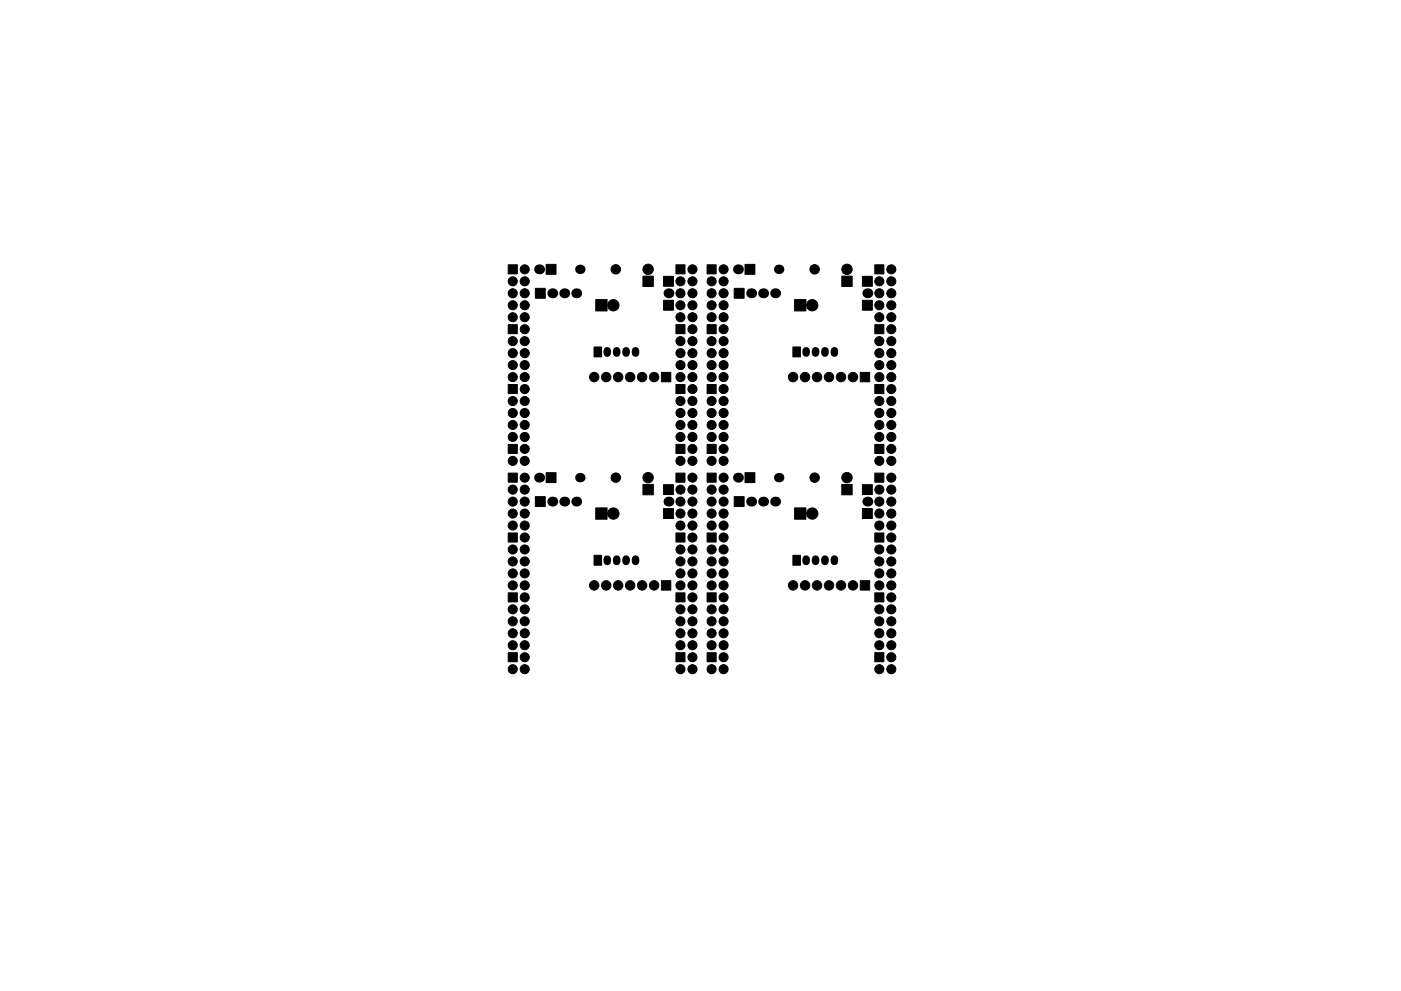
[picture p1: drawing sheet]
<svg xmlns="http://www.w3.org/2000/svg" width="297mm" height="210mm" viewBox="0 0 297 210" stroke-linecap="round" stroke-linejoin="round" font-family="sans-serif">
<g fill="#000" stroke="#000" stroke-width=".21">
<path d="M107.8 56.2h1.9v1.9h-1.9zM115.8 56.1h2.1v2.1h-2.1zM143.3 56.2h1.9v1.9h-1.9zM149.9 56.2h1.9v1.9h-1.9zM158 56.1h2.1v2.1h-2.1zM185.5 56.2h1.9v1.9h-1.9zM107.8 68.9h1.9v1.9h-1.9zM113.5 61.2h2.1v2.1h-2.1zM125.9 73.6h1.6v2.1h-1.6zM126.3 63.6h2.4v2.4h-2.4zM136.3 58.6h2.2v2.2h-2.2zM140.2 79h2v2h-2z"/>
<path d="M140.7 63.7h2.1v2.1h-2.1zM140.7 58.6h2.1v2.1h-2.1zM143.3 68.9h1.9v1.9h-1.9zM149.9 68.9h1.9v1.9h-1.9zM155.7 61.2h2.1v2.1h-2.1zM168.1 73.6h1.6v2.1h-1.6zM168.5 63.6h2.4v2.4h-2.4zM178.5 58.6h2.2v2.2h-2.2zM182.4 79h2v2h-2zM182.8 58.6h2.1v2.1h-2.1zM182.8 63.7h2.1v2.1h-2.1zM185.5 68.9h1.9v1.9h-1.9z"/>
<path d="M107.8 94.3h1.9v1.9h-1.9zM107.8 81.6h1.9v1.9h-1.9zM143.3 81.6h1.9v1.9h-1.9zM143.3 94.3h1.9v1.9h-1.9zM149.9 94.3h1.9v1.9h-1.9zM149.9 81.6h1.9v1.9h-1.9zM185.5 81.6h1.9v1.9h-1.9zM185.5 94.3h1.9v1.9h-1.9zM107.8 100.4h1.9v1.9h-1.9zM107.8 113.1h1.9v1.9h-1.9zM113.5 105.4h2.1v2.1h-2.1zM115.8 100.3h2.1v2.1h-2.1z"/>
<path d="M125.9 117.8h1.6v2.1h-1.6zM126.3 107.8h2.4v2.4h-2.4zM136.3 102.8h2.2v2.2h-2.2zM140.7 102.8h2.1v2.1h-2.1zM140.7 107.9h2.1v2.1h-2.1zM143.3 113.1h1.9v1.9h-1.9zM143.3 100.4h1.9v1.9h-1.9zM149.9 100.4h1.9v1.9h-1.9zM149.9 113.1h1.9v1.9h-1.9zM155.7 105.4h2.1v2.1h-2.1zM158 100.3h2.1v2.1h-2.1zM168.1 117.8h1.6v2.1h-1.6z"/>
<path d="M168.5 107.8h2.4v2.4h-2.4zM178.5 102.8h2.2v2.2h-2.2zM182.8 107.9h2.1v2.1h-2.1zM182.8 102.8h2.1v2.1h-2.1zM185.5 113.1h1.9v1.9h-1.9zM185.5 100.4h1.9v1.9h-1.9zM107.8 138.5h1.9v1.9h-1.9zM107.8 125.8h1.9v1.9h-1.9zM140.2 123.2h2v2h-2zM143.3 125.8h1.9v1.9h-1.9zM143.3 138.5h1.9v1.9h-1.9zM149.9 138.5h1.9v1.9h-1.9z"/>
<path d="M149.9 125.8h1.9v1.9h-1.9zM182.4 123.2h2v2h-2zM185.5 125.8h1.9v1.9h-1.9zM185.5 138.5h1.9v1.9h-1.9z"/>
<circle cx="108.7" cy="59.7" r=".96"/>
<circle cx="111.3" cy="57.1" r=".96"/>
<circle cx="111.3" cy="59.7" r=".96"/>
<circle cx="130.6" cy="57.1" r="1"/>
<circle cx="137.4" cy="57.1" r="1.1"/>
<circle cx="144.3" cy="59.7" r=".96"/>
<circle cx="146.8" cy="57.1" r=".96"/>
<circle cx="146.8" cy="59.7" r=".96"/>
<circle cx="150.9" cy="59.7" r=".96"/>
<circle cx="153.4" cy="59.7" r=".96"/>
<circle cx="153.4" cy="57.1" r=".96"/>
<circle cx="172.7" cy="57.1" r="1"/>
<circle cx="179.6" cy="57.1" r="1.1"/>
<circle cx="186.4" cy="59.7" r=".96"/>
<circle cx="189" cy="57.1" r=".96"/>
<circle cx="189" cy="59.7" r=".96"/>
<circle cx="108.7" cy="77.5" r=".96"/>
<circle cx="108.7" cy="64.8" r=".96"/>
<circle cx="108.7" cy="72.4" r=".96"/>
<circle cx="108.7" cy="67.3" r=".96"/>
<circle cx="108.7" cy="74.9" r=".96"/>
<circle cx="108.7" cy="62.2" r=".96"/>
<circle cx="111.3" cy="74.9" r=".96"/>
<circle cx="111.3" cy="69.8" r=".96"/>
<circle cx="111.3" cy="77.5" r=".96"/>
<circle cx="111.3" cy="72.4" r=".96"/>
<circle cx="111.3" cy="64.8" r=".96"/>
<circle cx="111.3" cy="67.3" r=".96"/>
<circle cx="111.3" cy="62.2" r=".96"/>
<circle cx="130" cy="64.8" r="1.2"/>
<circle cx="144.3" cy="62.2" r=".96"/>
<circle cx="144.3" cy="67.3" r=".96"/>
<circle cx="144.3" cy="74.9" r=".96"/>
<circle cx="144.3" cy="64.8" r=".96"/>
<circle cx="144.3" cy="72.4" r=".96"/>
<circle cx="144.3" cy="77.5" r=".96"/>
<circle cx="146.8" cy="74.9" r=".96"/>
<circle cx="146.8" cy="62.2" r=".96"/>
<circle cx="146.8" cy="64.8" r=".96"/>
<circle cx="146.8" cy="72.4" r=".96"/>
<circle cx="146.8" cy="67.3" r=".96"/>
<circle cx="146.8" cy="69.8" r=".96"/>
<circle cx="146.8" cy="77.5" r=".96"/>
<circle cx="150.9" cy="64.8" r=".96"/>
<circle cx="150.9" cy="72.4" r=".96"/>
<circle cx="150.9" cy="67.3" r=".96"/>
<circle cx="150.9" cy="74.9" r=".96"/>
<circle cx="150.9" cy="77.5" r=".96"/>
<circle cx="150.9" cy="62.2" r=".96"/>
<circle cx="153.4" cy="74.9" r=".96"/>
<circle cx="153.4" cy="72.4" r=".96"/>
<circle cx="153.4" cy="69.8" r=".96"/>
<circle cx="153.4" cy="67.3" r=".96"/>
<circle cx="153.4" cy="64.8" r=".96"/>
<circle cx="153.4" cy="62.2" r=".96"/>
<circle cx="153.4" cy="77.5" r=".96"/>
<circle cx="172.2" cy="64.8" r="1.2"/>
<circle cx="186.4" cy="64.8" r=".96"/>
<circle cx="186.4" cy="67.3" r=".96"/>
<circle cx="186.4" cy="72.4" r=".96"/>
<circle cx="186.4" cy="77.5" r=".96"/>
<circle cx="186.4" cy="62.2" r=".96"/>
<circle cx="186.4" cy="74.9" r=".96"/>
<circle cx="189" cy="67.3" r=".96"/>
<circle cx="189" cy="69.8" r=".96"/>
<circle cx="189" cy="72.4" r=".96"/>
<circle cx="189" cy="74.9" r=".96"/>
<circle cx="189" cy="64.8" r=".96"/>
<circle cx="189" cy="77.5" r=".96"/>
<circle cx="189" cy="62.2" r=".96"/>
<circle cx="108.7" cy="87.6" r=".96"/>
<circle cx="108.7" cy="85.1" r=".96"/>
<circle cx="108.7" cy="80" r=".96"/>
<circle cx="108.7" cy="97.8" r=".96"/>
<circle cx="108.7" cy="90.2" r=".96"/>
<circle cx="108.7" cy="92.7" r=".96"/>
<circle cx="111.3" cy="82.5" r=".96"/>
<circle cx="111.3" cy="87.6" r=".96"/>
<circle cx="111.3" cy="95.2" r=".96"/>
<circle cx="111.3" cy="92.7" r=".96"/>
<circle cx="111.3" cy="80" r=".96"/>
<circle cx="111.3" cy="90.2" r=".96"/>
<circle cx="111.3" cy="85.1" r=".96"/>
<circle cx="111.3" cy="97.8" r=".96"/>
<circle cx="126" cy="80" r="1"/>
<circle cx="128.5" cy="80" r="1"/>
<circle cx="131.1" cy="80" r="1"/>
<circle cx="133.6" cy="80" r="1"/>
<circle cx="136.1" cy="80" r="1"/>
<circle cx="138.7" cy="80" r="1"/>
<circle cx="144.3" cy="92.7" r=".96"/>
<circle cx="144.3" cy="87.6" r=".96"/>
<circle cx="144.3" cy="90.2" r=".96"/>
<circle cx="144.3" cy="80" r=".96"/>
<circle cx="144.3" cy="97.8" r=".96"/>
<circle cx="144.3" cy="85.1" r=".96"/>
<circle cx="146.8" cy="82.5" r=".96"/>
<circle cx="146.8" cy="80" r=".96"/>
<circle cx="146.8" cy="90.2" r=".96"/>
<circle cx="146.8" cy="92.7" r=".96"/>
<circle cx="146.8" cy="95.2" r=".96"/>
<circle cx="146.8" cy="85.1" r=".96"/>
<circle cx="146.8" cy="87.6" r=".96"/>
<circle cx="146.8" cy="97.8" r=".96"/>
<circle cx="150.9" cy="92.7" r=".96"/>
<circle cx="150.9" cy="80" r=".96"/>
<circle cx="150.9" cy="97.8" r=".96"/>
<circle cx="150.9" cy="90.2" r=".96"/>
<circle cx="150.9" cy="87.6" r=".96"/>
<circle cx="150.9" cy="85.1" r=".96"/>
<circle cx="153.4" cy="90.2" r=".96"/>
<circle cx="153.4" cy="87.6" r=".96"/>
<circle cx="153.4" cy="85.1" r=".96"/>
<circle cx="153.4" cy="82.5" r=".96"/>
<circle cx="153.4" cy="97.8" r=".96"/>
<circle cx="153.4" cy="92.7" r=".96"/>
<circle cx="153.4" cy="95.2" r=".96"/>
<circle cx="153.4" cy="80" r=".96"/>
<circle cx="168.1" cy="80" r="1"/>
<circle cx="170.7" cy="80" r="1"/>
<circle cx="173.2" cy="80" r="1"/>
<circle cx="175.8" cy="80" r="1"/>
<circle cx="178.3" cy="80" r="1"/>
<circle cx="180.8" cy="80" r="1"/>
<circle cx="186.4" cy="85.1" r=".96"/>
<circle cx="186.4" cy="90.2" r=".96"/>
<circle cx="186.4" cy="87.6" r=".96"/>
<circle cx="186.4" cy="97.8" r=".96"/>
<circle cx="186.4" cy="80" r=".96"/>
<circle cx="186.4" cy="92.7" r=".96"/>
<circle cx="189" cy="90.2" r=".96"/>
<circle cx="189" cy="80" r=".96"/>
<circle cx="189" cy="92.7" r=".96"/>
<circle cx="189" cy="85.1" r=".96"/>
<circle cx="189" cy="87.6" r=".96"/>
<circle cx="189" cy="97.8" r=".96"/>
<circle cx="189" cy="95.2" r=".96"/>
<circle cx="189" cy="82.5" r=".96"/>
<circle cx="108.7" cy="103.9" r=".96"/>
<circle cx="108.7" cy="119.1" r=".96"/>
<circle cx="108.7" cy="106.4" r=".96"/>
<circle cx="108.7" cy="111.5" r=".96"/>
<circle cx="108.7" cy="116.6" r=".96"/>
<circle cx="108.7" cy="109" r=".96"/>
<circle cx="111.3" cy="106.4" r=".96"/>
<circle cx="111.3" cy="101.3" r=".96"/>
<circle cx="111.3" cy="114" r=".96"/>
<circle cx="111.3" cy="103.9" r=".96"/>
<circle cx="111.3" cy="119.1" r=".96"/>
<circle cx="111.3" cy="111.5" r=".96"/>
<circle cx="111.3" cy="109" r=".96"/>
<circle cx="111.3" cy="116.6" r=".96"/>
<circle cx="130" cy="109" r="1.2"/>
<circle cx="130.6" cy="101.3" r="1"/>
<circle cx="137.4" cy="101.3" r="1.1"/>
<circle cx="144.3" cy="111.5" r=".96"/>
<circle cx="144.3" cy="119.1" r=".96"/>
<circle cx="144.3" cy="103.9" r=".96"/>
<circle cx="144.3" cy="106.4" r=".96"/>
<circle cx="144.3" cy="109" r=".96"/>
<circle cx="144.3" cy="116.6" r=".96"/>
<circle cx="146.8" cy="106.4" r=".96"/>
<circle cx="146.8" cy="116.6" r=".96"/>
<circle cx="146.8" cy="119.1" r=".96"/>
<circle cx="146.8" cy="109" r=".96"/>
<circle cx="146.8" cy="111.5" r=".96"/>
<circle cx="146.8" cy="103.9" r=".96"/>
<circle cx="146.8" cy="114" r=".96"/>
<circle cx="146.8" cy="101.3" r=".96"/>
<circle cx="150.9" cy="119.1" r=".96"/>
<circle cx="150.9" cy="109" r=".96"/>
<circle cx="150.9" cy="116.6" r=".96"/>
<circle cx="150.9" cy="103.9" r=".96"/>
<circle cx="150.9" cy="111.5" r=".96"/>
<circle cx="150.9" cy="106.4" r=".96"/>
<circle cx="153.4" cy="119.1" r=".96"/>
<circle cx="153.4" cy="116.6" r=".96"/>
<circle cx="153.4" cy="114" r=".96"/>
<circle cx="153.4" cy="106.4" r=".96"/>
<circle cx="153.4" cy="103.9" r=".96"/>
<circle cx="153.4" cy="111.5" r=".96"/>
<circle cx="153.4" cy="101.3" r=".96"/>
<circle cx="153.4" cy="109" r=".96"/>
<circle cx="172.2" cy="109" r="1.2"/>
<circle cx="172.7" cy="101.3" r="1"/>
<circle cx="179.6" cy="101.3" r="1.1"/>
<circle cx="186.4" cy="119.1" r=".96"/>
<circle cx="186.4" cy="106.4" r=".96"/>
<circle cx="186.4" cy="111.5" r=".96"/>
<circle cx="186.4" cy="103.9" r=".96"/>
<circle cx="186.4" cy="116.6" r=".96"/>
<circle cx="186.4" cy="109" r=".96"/>
<circle cx="189" cy="116.6" r=".96"/>
<circle cx="189" cy="119.1" r=".96"/>
<circle cx="189" cy="111.5" r=".96"/>
<circle cx="189" cy="114" r=".96"/>
<circle cx="189" cy="103.9" r=".96"/>
<circle cx="189" cy="106.4" r=".96"/>
<circle cx="189" cy="101.3" r=".96"/>
<circle cx="189" cy="109" r=".96"/>
<circle cx="108.7" cy="136.9" r=".96"/>
<circle cx="108.7" cy="134.4" r=".96"/>
<circle cx="108.7" cy="121.7" r=".96"/>
<circle cx="108.7" cy="131.8" r=".96"/>
<circle cx="108.7" cy="124.2" r=".96"/>
<circle cx="108.7" cy="129.3" r=".96"/>
<circle cx="111.3" cy="124.2" r=".96"/>
<circle cx="111.3" cy="129.3" r=".96"/>
<circle cx="111.3" cy="139.4" r=".96"/>
<circle cx="111.3" cy="136.9" r=".96"/>
<circle cx="111.3" cy="134.4" r=".96"/>
<circle cx="111.3" cy="131.8" r=".96"/>
<circle cx="111.3" cy="126.7" r=".96"/>
<circle cx="111.3" cy="121.7" r=".96"/>
<circle cx="126" cy="124.2" r="1"/>
<circle cx="128.5" cy="124.2" r="1"/>
<circle cx="131.1" cy="124.2" r="1"/>
<circle cx="133.6" cy="124.2" r="1"/>
<circle cx="136.1" cy="124.2" r="1"/>
<circle cx="138.7" cy="124.2" r="1"/>
<circle cx="144.3" cy="134.4" r=".96"/>
<circle cx="144.3" cy="124.2" r=".96"/>
<circle cx="144.3" cy="121.7" r=".96"/>
<circle cx="144.3" cy="131.8" r=".96"/>
<circle cx="144.3" cy="136.9" r=".96"/>
<circle cx="144.3" cy="129.3" r=".96"/>
<circle cx="146.8" cy="134.4" r=".96"/>
<circle cx="146.8" cy="131.8" r=".96"/>
<circle cx="146.8" cy="126.7" r=".96"/>
<circle cx="146.8" cy="136.9" r=".96"/>
<circle cx="146.8" cy="121.7" r=".96"/>
<circle cx="146.8" cy="129.3" r=".96"/>
<circle cx="146.8" cy="124.2" r=".96"/>
<circle cx="146.8" cy="139.4" r=".96"/>
<circle cx="150.9" cy="134.4" r=".96"/>
<circle cx="150.9" cy="136.9" r=".96"/>
<circle cx="150.9" cy="129.3" r=".96"/>
<circle cx="150.9" cy="124.2" r=".96"/>
<circle cx="150.9" cy="121.7" r=".96"/>
<circle cx="150.9" cy="131.8" r=".96"/>
<circle cx="153.4" cy="134.4" r=".96"/>
<circle cx="153.4" cy="126.7" r=".96"/>
<circle cx="153.4" cy="124.2" r=".96"/>
<circle cx="153.4" cy="121.7" r=".96"/>
<circle cx="153.4" cy="136.9" r=".96"/>
<circle cx="153.4" cy="131.8" r=".96"/>
<circle cx="153.4" cy="139.4" r=".96"/>
<circle cx="153.4" cy="129.3" r=".96"/>
<circle cx="168.1" cy="124.2" r="1"/>
<circle cx="170.7" cy="124.2" r="1"/>
<circle cx="173.2" cy="124.2" r="1"/>
<circle cx="175.8" cy="124.2" r="1"/>
<circle cx="178.3" cy="124.2" r="1"/>
<circle cx="180.8" cy="124.2" r="1"/>
<circle cx="186.4" cy="121.7" r=".96"/>
<circle cx="186.4" cy="129.3" r=".96"/>
<circle cx="186.4" cy="124.2" r=".96"/>
<circle cx="186.4" cy="131.8" r=".96"/>
<circle cx="186.4" cy="136.9" r=".96"/>
<circle cx="186.4" cy="134.4" r=".96"/>
<circle cx="189" cy="129.3" r=".96"/>
<circle cx="189" cy="136.9" r=".96"/>
<circle cx="189" cy="121.7" r=".96"/>
<circle cx="189" cy="134.4" r=".96"/>
<circle cx="189" cy="131.8" r=".96"/>
<circle cx="189" cy="124.2" r=".96"/>
<circle cx="189" cy="126.7" r=".96"/>
<circle cx="189" cy="139.4" r=".96"/>
<circle cx="108.7" cy="142" r=".96"/>
<circle cx="111.3" cy="142" r=".96"/>
<circle cx="144.3" cy="142" r=".96"/>
<circle cx="146.8" cy="142" r=".96"/>
<circle cx="150.9" cy="142" r=".96"/>
<circle cx="153.4" cy="142" r=".96"/>
<circle cx="186.4" cy="142" r=".96"/>
<circle cx="189" cy="142" r=".96"/>
</g>
<g fill="none" stroke="#000" stroke-width="1.6">
<path d="M128.7 74.4v.5M130.7 74.4v.5M132.7 74.4v.5M134.7 74.4v.5M170.9 74.4v.5M172.9 74.4v.5M174.9 74.4v.5M176.9 74.4v.5M128.7 118.6v.5M130.7 118.6v.5M132.7 118.6v.5M134.7 118.6v.5"/>
<path d="M170.9 118.6v.5M172.9 118.6v.5M174.9 118.6v.5M176.9 118.6v.5"/>
</g>
<g fill="#000">
<circle cx="114.3" cy="57.1" r="1.05"/>
<circle cx="122.9" cy="57.1" r="1"/>
<circle cx="156.5" cy="57.1" r="1.05"/>
<circle cx="165.1" cy="57.1" r="1"/>
<circle cx="117.1" cy="62.2" r="1.05"/>
<circle cx="119.6" cy="62.2" r="1.05"/>
<circle cx="122.2" cy="62.2" r="1.05"/>
<circle cx="141.7" cy="62.2" r="1.05"/>
<circle cx="159.3" cy="62.2" r="1.05"/>
<circle cx="161.8" cy="62.2" r="1.05"/>
<circle cx="164.3" cy="62.2" r="1.05"/>
<circle cx="183.9" cy="62.2" r="1.05"/>
<circle cx="114.3" cy="101.3" r="1.05"/>
<circle cx="117.1" cy="106.4" r="1.05"/>
<circle cx="119.6" cy="106.4" r="1.05"/>
<circle cx="122.2" cy="106.4" r="1.05"/>
<circle cx="122.9" cy="101.3" r="1"/>
<circle cx="141.7" cy="106.4" r="1.05"/>
<circle cx="156.5" cy="101.3" r="1.05"/>
<circle cx="159.3" cy="106.4" r="1.05"/>
<circle cx="161.8" cy="106.4" r="1.05"/>
<circle cx="164.3" cy="106.4" r="1.05"/>
<circle cx="165.1" cy="101.3" r="1"/>
<circle cx="183.9" cy="106.4" r="1.05"/>
</g>
</svg>
